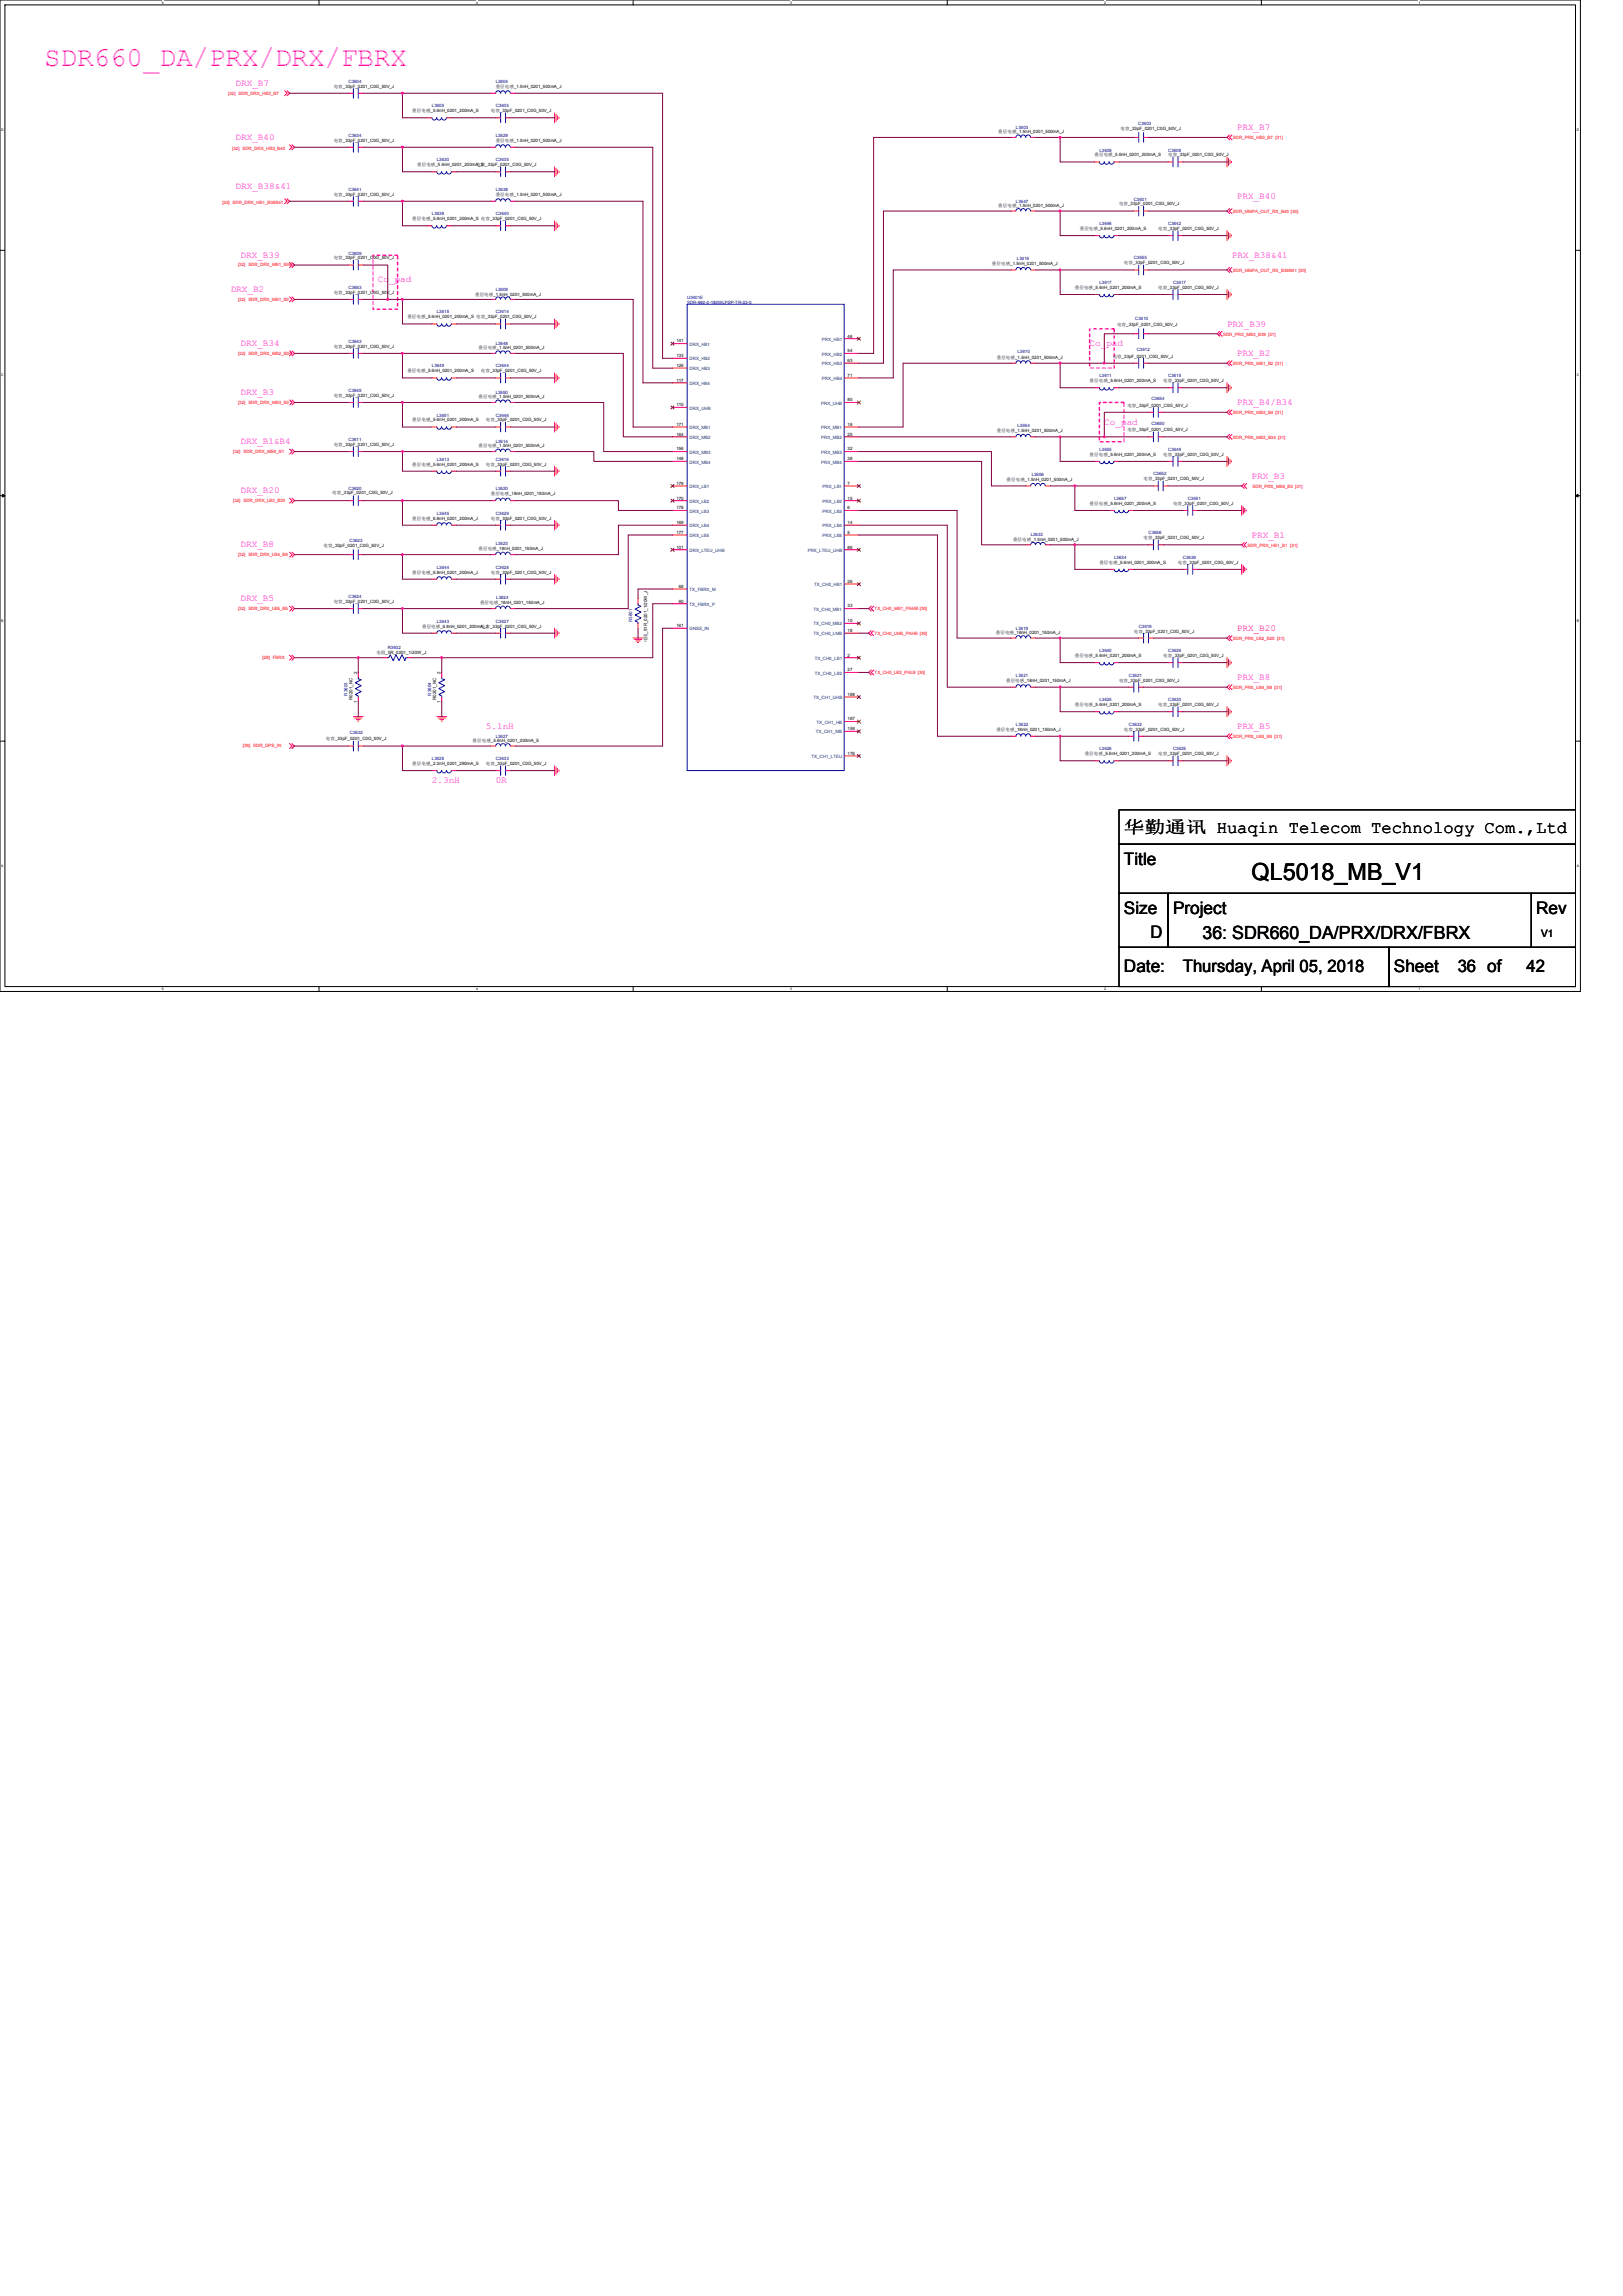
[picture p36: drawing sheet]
<svg xmlns="http://www.w3.org/2000/svg" width="210mm" height="297mm" viewBox="0 0 210 297" stroke-linecap="round" stroke-linejoin="round" font-family="sans-serif">
<defs><g id="words">
<text font-size="3.6" fill="#f0f" x="5.7" y="8.6">SDR660_DA/PRX/DRX/FBRX</text>
<text font-size="3" x="161.9" y="113.9">QL5018_MB_V1</text>
<text font-size="2.3" x="155.6" y="121.5">36: SDR660_DA/PRX/DRX/FBRX</text>
<g font-size="2.2">
<text x="145.4" y="107.8">华勤通讯 Huaqin Telecom Technology Com.,Ltd</text>
<text x="145.4" y="111.8">Title</text>
<text x="145.4" y="118.2">Size</text>
<text x="151.8" y="118.2">Project</text>
<text x="198.8" y="118.2">Rev</text>
<text x="145.4" y="125.8">Date:</text>
<text x="148.8" y="121.4">D</text>
<text x="153" y="125.8">Thursday, April 05, 2018</text>
<text x="180.3" y="125.8">Sheet</text>
<text x="188.6" y="125.8">36 of</text>
<text x="197.5" y="125.8">42</text>
</g>
<text font-size="1.3" x="199.4" y="121.2">V1</text>
<g font-size="1.2" fill="#f0f">
<text x="30.5" y="11.1">DRX_B7</text>
<text x="160" y="16.8">PRX_B7</text>
<text x="30.5" y="18.1">DRX_B40</text>
<text x="30.5" y="24.5">DRX_B38&amp;41</text>
<text x="160" y="25.7">PRX_B40</text>
<text x="31.1" y="33.4">DRX_B39</text>
<text x="159.4" y="33.4">PRX_B38&amp;41</text>
<text x="29.8" y="37.8">DRX_B2</text>
<text x="48.9" y="36.5">Co_pad</text>
<text x="31.1" y="44.8">DRX_B34</text>
<text x="141" y="44.8">Co_pad</text>
<text x="158.8" y="42.2">PRX_B39</text>
<text x="160" y="46.1">PRX_B2</text>
<text x="31.1" y="51.1">DRX_B3</text>
<text x="160" y="52.4">PRX_B4/B34</text>
<text x="31.1" y="57.5">DRX_B1&amp;B4</text>
<text x="142.9" y="54.9">Co_pad</text>
<text x="31.1" y="63.8">DRX_B20</text>
<text x="161.9" y="61.9">PRX_B3</text>
<text x="31.1" y="70.8">DRX_B8</text>
<text x="161.9" y="69.6">PRX_B1</text>
<text x="31.1" y="77.8">DRX_B5</text>
<text x="160" y="88">PRX_B8</text>
<text x="62.9" y="94.3">5.1nH</text>
<text x="160" y="94.3">PRX_B5</text>
<text x="55.9" y="101.3">2.3nH</text>
<text x="64.1" y="101.3">0R</text>
</g>
<text font-size="1.2" fill="#ff0080" x="160" y="81.6">PRX_B20</text>
<g font-size=".6">
<text x="43.2" y="11.3">电容_33pF_0201_C0G_50V_J</text>
<text x="64.1" y="11.3">叠层电感_1.5nH_0201_500mA_J</text>
<text x="53.3" y="14.5">叠层电感_5.6nH_0201_200mA_S</text>
<text x="63.5" y="14.5">电容_33pF_0201_C0G_50V_J</text>
<text x="129.2" y="17.3">叠层电感_1.5nH_0201_500mA_J</text>
<text x="145" y="16.9">电容_33pF_0201_C0G_50V_J</text>
<text x="43.2" y="18.3">电容_33pF_0201_C0G_50V_J</text>
<text x="54" y="21.5">叠层电感_5.6nH_0201_200mA_S</text>
<text x="61.6" y="21.5">电容_33pF_0201_C0G_50V_J</text>
<text x="64.1" y="18.3">叠层电感_1.5nH_0201_500mA_J</text>
<text x="141.6" y="20.2">叠层电感_5.6nH_0201_200mA_S</text>
<text x="151.1" y="20.2">电容_33pF_0201_C0G_50V_J</text>
<text x="43.2" y="25.3">电容_33pF_0201_C0G_50V_J</text>
<text x="53.3" y="28.5">叠层电感_5.6nH_0201_200mA_S 电容_33pF_0201_C0G_50V_J</text>
<text x="64.1" y="25.3">叠层电感_1.5nH_0201_500mA_J</text>
<text x="129.2" y="26.8">叠层电感_1.5nH_0201_500mA_J</text>
<text x="139.7" y="29.8">叠层电感_5.6nH_0201_200mA_S</text>
<text x="144.8" y="26.6">电容_33pF_0201_C0G_50V_J</text>
<text x="149.9" y="29.8">电容_33pF_0201_C0G_50V_J</text>
<text x="43.2" y="33.6">电容_33pF_0201_C0G_50V_J</text>
<text x="128.3" y="34.3">叠层电感_1.5nH_0201_500mA_J</text>
<text x="145.4" y="34.2">电容_33pF_0201_C0G_50V_J</text>
<text x="43.2" y="38">电容_33pF_0201_C0G_50V_J</text>
<text x="52.7" y="41.2">叠层电感_5.6nH_0201_200mA_S 电容_33pF_0201_C0G_50V_J</text>
<text x="61.5" y="38.3">叠层电感_1.5nH_0201_500mA_J</text>
<text x="139.1" y="37.4">叠层电感_5.6nH_0201_200mA_S</text>
<text x="149.9" y="37.4">电容_33pF_0201_C0G_50V_J</text>
<text x="43.2" y="45">电容_33pF_0201_C0G_50V_J</text>
<text x="61.9" y="45.1">叠层电感_1.5nH_0201_500mA_J</text>
<text x="87.5" y="44.3">141</text>
<text x="87.5" y="46.2">133</text>
<text x="87.5" y="47.5">126</text>
<text x="109.7" y="43.7">46</text>
<text x="109.7" y="45.6">54</text>
<text x="109.7" y="46.8">63</text>
<text x="129" y="46.4">叠层电感_1.5nH_0201_500mA_J</text>
<text x="144" y="46.3">电容_33pF_0201_C0G_50V_J</text>
<text x="144.5" y="42.2">电容_33pF_0201_C0G_50V_J</text>
<text x="43.2" y="51.4">电容_33pF_0201_C0G_50V_J</text>
<text x="52.7" y="48.2">叠层电感_5.6nH_0201_200mA_S</text>
<text x="61.9" y="51.5">叠层电感_1.5nH_0201_500mA_J</text>
<text x="62.2" y="48.2">电容_33pF_0201_C0G_50V_J</text>
<text x="87.5" y="49.4">117</text>
<text x="87.5" y="52.6">110</text>
<text x="109.7" y="51.9">80</text>
<text x="109.7" y="48.7">71</text>
<text x="141" y="49.4">叠层电感_5.6nH_0201_200mA_S</text>
<text x="145.9" y="52.6">电容_33pF_0201_C0G_50V_J</text>
<text x="150.5" y="49.4">电容_33pF_0201_C0G_50V_J</text>
<text x="43.2" y="57.7">电容_33pF_0201_C0G_50V_J</text>
<text x="53.3" y="54.5">叠层电感_5.6nH_0201_200mA_S</text>
<text x="61.9" y="57.8">叠层电感_1.5nH_0201_500mA_J</text>
<text x="62.9" y="54.5">电容_33pF_0201_C0G_50V_J</text>
<text x="87.5" y="55.1">171</text>
<text x="87.5" y="56.4">164</text>
<text x="87.5" y="58.3">156</text>
<text x="87.5" y="59.5">148</text>
<text x="109.7" y="55.1">16</text>
<text x="109.7" y="56.4">25</text>
<text x="109.7" y="58.3">32</text>
<text x="109.7" y="59.5">38</text>
<text x="129" y="55.9">叠层电感_1.5nH_0201_500mA_J</text>
<text x="141" y="59">叠层电感_5.6nH_0201_200mA_S</text>
<text x="145.9" y="55.8">电容_33pF_0201_C0G_50V_J</text>
<text x="150.5" y="59">电容_33pF_0201_C0G_50V_J</text>
<text x="43" y="63.9">电容_33pF_0201_C0G_50V_J</text>
<text x="53.3" y="60.2">叠层电感_5.6nH_0201_200mA_S</text>
<text x="62.9" y="60.2">电容_33pF_0201_C0G_50V_J</text>
<text x="63.5" y="64.1">叠层电感_18nH_0201_150mA_J</text>
<text x="87.5" y="62.7">179</text>
<text x="87.5" y="64.6">170</text>
<text x="87.5" y="65.9">178</text>
<text x="109.7" y="62.7">7</text>
<text x="109.7" y="64.6">15</text>
<text x="109.7" y="65.9">6</text>
<text x="130.2" y="62.2">叠层电感_1.5nH_0201_500mA_J</text>
<text x="141" y="65.3">叠层电感_5.6nH_0201_200mA_S</text>
<text x="148" y="62.1">电容_33pF_0201_C0G_50V_J</text>
<text x="151.8" y="65.3">电容_33pF_0201_C0G_50V_J</text>
<text x="41.8" y="70.8">电容_33pF_0201_C0G_50V_J</text>
<text x="53.3" y="67.2">叠层电感_6.8nH_0201_200mA_J</text>
<text x="61.9" y="71.1">叠层电感_18nH_0201_150mA_J</text>
<text x="63.5" y="67.2">电容_33pF_0201_C0G_50V_J</text>
<text x="87.5" y="67.8">169</text>
<text x="87.5" y="69.1">177</text>
<text x="87.5" y="71">101</text>
<text x="109.7" y="71">86</text>
<text x="109.7" y="67.8">14</text>
<text x="109.7" y="69.1">5</text>
<text x="131.1" y="70">叠层电感_1.5nH_0201_500mA_J</text>
<text x="148" y="69.8">电容_33pF_0201_C0G_50V_J</text>
<text x="53.3" y="74.2">叠层电感_6.8nH_0201_200mA_J</text>
<text x="63.5" y="74.2">电容_33pF_0201_C0G_50V_J</text>
<text x="87.8" y="76.1">68</text>
<text x="87.8" y="78">60</text>
<text x="109.7" y="75.4">26</text>
<text x="142.2" y="72.9">叠层电感_5.6nH_0201_200mA_S</text>
<text x="152.4" y="72.9">电容_33pF_0201_C0G_50V_J</text>
<text x="43.2" y="78">电容_33pF_0201_C0G_50V_J</text>
<text x="54.6" y="81.2">叠层电感_6.8nH_0201_200mA_J</text>
<text x="62.1" y="78.1">叠层电感_18nH_0201_150mA_J</text>
<text x="62.2" y="81.2">电容_33pF_0201_C0G_50V_J</text>
<text x="83.7" y="83.1" transform="rotate(-90 83.7 83.1)">电阻_51R_0201_1/20W_J</text>
<text x="87.5" y="81.1">161</text>
<text x="109.7" y="78.6">33</text>
<text x="109.7" y="80.5">10</text>
<text x="109.7" y="81.8">18</text>
<text x="128.8" y="82.1">叠层电感_18nH_0201_150mA_J</text>
<text x="146.7" y="81.8">电容_33pF_0201_C0G_50V_J</text>
<text x="46.2" y="87.2" transform="rotate(-90 46.2 87.2)">2</text>
<text x="48.7" y="84.6">电阻_0R_0201_1/20W_J</text>
<text x="57" y="87.2" transform="rotate(-90 57 87.2)">2</text>
<text x="109.7" y="84.9">2</text>
<text x="109.7" y="86.8">27</text>
<text x="130.2" y="88.2">叠层电感_18nH_0201_150mA_J</text>
<text x="139.1" y="85">叠层电感_5.6nH_0201_200mA_S</text>
<text x="144.8" y="88.2">电容_33pF_0201_C0G_50V_J</text>
<text x="150.5" y="85">电容_33pF_0201_C0G_50V_J</text>
<text x="42.2" y="95.7">电容_33pF_0201_C0G_50V_J</text>
<text x="45.6" y="90.6" transform="rotate(-90 45.6 90.6)">R0201_NC</text>
<text x="46.2" y="90.9" transform="rotate(-90 46.2 90.9)">1</text>
<text x="56.4" y="90.6" transform="rotate(-90 56.4 90.6)">R0201_NC</text>
<text x="57" y="90.9" transform="rotate(-90 57 90.9)">1</text>
<text x="61.2" y="96">叠层电感_5.6nH_0201_200mA_S</text>
<text x="109.7" y="90">168</text>
<text x="109.7" y="93.2">167</text>
<text x="109.7" y="94.5">159</text>
<text x="128.9" y="94.5">叠层电感_18nH_0201_150mA_J</text>
<text x="139.1" y="91.4">叠层电感_5.6nH_0201_200mA_S</text>
<text x="145.4" y="94.5">电容_33pF_0201_C0G_50V_J</text>
<text x="149.9" y="91.4">电容_33pF_0201_C0G_50V_J</text>
<text x="53.3" y="99">叠层电感_2.2nH_0201_290mA_S</text>
<text x="62.9" y="99">电容_33pF_0201_C0G_50V_J</text>
<text x="109.7" y="97.6">176</text>
<text x="140.3" y="97.7">叠层电感_5.6nH_0201_200mA_S</text>
<text x="149.9" y="97.7">电容_33pF_0201_C0G_50V_J</text>
</g>
<g font-size=".6" fill="#000080">
<text x="45.1" y="10.7">C3604</text>
<text x="64.1" y="10.7">L3604</text>
<text x="45.1" y="17.7">C3634</text>
<text x="55.9" y="13.9">L3605</text>
<text x="64.1" y="13.9">C3605</text>
<text x="64.1" y="17.7">L3629</text>
<text x="131.4" y="16.7">L3603</text>
<text x="147.3" y="16.2">C3603</text>
<text x="56.5" y="20.9">L3630</text>
<text x="64.1" y="20.9">C3635</text>
<text x="142.2" y="19.6">L3608</text>
<text x="151.1" y="19.6">C3608</text>
<text x="45.1" y="24.7">C3641</text>
<text x="55.9" y="27.9">L3639</text>
<text x="64.1" y="27.9">C3640</text>
<text x="64.1" y="24.7">L3638</text>
<text x="131.4" y="26.2">L3647</text>
<text x="142.2" y="29.1">L3646</text>
<text x="146.7" y="26">C3601</text>
<text x="151.1" y="29.1">C3642</text>
<text x="45.1" y="32.9">C3609</text>
<text x="131.6" y="33.7">L3616</text>
<text x="146.7" y="33.6">C3655</text>
<text x="45.1" y="37.4">C3653</text>
<text x="56.5" y="40.6">L3615</text>
<text x="64.1" y="40.6">C3614</text>
<text x="64.1" y="37.6">L3609</text>
<text x="88.9" y="38.7">U3401E</text>
<text x="88.9" y="39.3">SDR-660-0-180WLPSP-TR-03-0</text>
<text x="142.2" y="36.7">L3617</text>
<text x="146.9" y="41.4">C3610</text>
<text x="151.8" y="36.7">C3617</text>
<text x="45.1" y="44.4">C3643</text>
<text x="55.9" y="47.5">L3649</text>
<text x="64.1" y="44.6">L3648</text>
<text x="64.1" y="47.5">C3644</text>
<text x="131.6" y="45.7">L3610</text>
<text x="147.1" y="45.4">C3612</text>
<text x="45.1" y="50.7">C3645</text>
<text x="56.5" y="53.9">L3651</text>
<text x="64.1" y="51">L3650</text>
<text x="64.1" y="53.9">C3646</text>
<text x="142.2" y="48.8">L3611</text>
<text x="149" y="51.8">C3654</text>
<text x="151.1" y="48.8">C3615</text>
<text x="45.1" y="57.1">C3611</text>
<text x="56.5" y="59.6">L3613</text>
<text x="64.1" y="59.6">C3616</text>
<text x="64.1" y="57.3">L3614</text>
<text x="131.6" y="55.2">L3654</text>
<text x="142.2" y="58.3">L3655</text>
<text x="149" y="55">C3650</text>
<text x="151.1" y="58.3">C3649</text>
<text x="45.1" y="63.4">C3620</text>
<text x="64.1" y="63.4">L3620</text>
<text x="133.5" y="61.6">L3656</text>
<text x="144.1" y="64.7">L3657</text>
<text x="149.2" y="61.5">C3652</text>
<text x="153.7" y="64.7">C3651</text>
<text x="45.2" y="70.1">C3623</text>
<text x="56.5" y="66.6">L3645</text>
<text x="64.1" y="66.6">C3629</text>
<text x="64.1" y="70.5">L3623</text>
<text x="133.3" y="69.4">L3633</text>
<text x="148.6" y="69.1">C3656</text>
<text x="45.1" y="77.4">C3624</text>
<text x="56.5" y="73.6">L3644</text>
<text x="64.1" y="73.6">C3628</text>
<text x="64.2" y="77.5">L3624</text>
<text x="144.1" y="72.3">L3634</text>
<text x="153" y="72.3">C3639</text>
<text x="50.2" y="84">R3602</text>
<text x="56.5" y="80.6">L3643</text>
<text x="64.1" y="80.6">C3627</text>
<text x="81.8" y="80.5" transform="rotate(-90 81.8 80.5)">R3601</text>
<text x="131.4" y="81.4">L3619</text>
<text x="147.3" y="81.2">C3619</text>
<text x="45" y="90" transform="rotate(-90 45 90)">R3603</text>
<text x="55.8" y="90" transform="rotate(-90 55.8 90)">R3604</text>
<text x="131.4" y="87.5">L3621</text>
<text x="142.2" y="84.4">L3640</text>
<text x="146" y="87.5">C3621</text>
<text x="151.1" y="84.4">C3626</text>
<text x="45.3" y="94.9">C3632</text>
<text x="64.1" y="95.4">L3627</text>
<text x="131.4" y="93.9">L3622</text>
<text x="142.2" y="90.7">L3625</text>
<text x="146" y="93.9">C3622</text>
<text x="151.1" y="90.7">C3630</text>
<text x="55.9" y="98.3">L3628</text>
<text x="64.1" y="98.3">C3633</text>
<text x="142.2" y="97.1">L3626</text>
<text x="151.8" y="97.1">C3625</text>
</g>
<g font-size=".6" fill="#f00">
<text x="29.5" y="12.2">[32] SDR_DRX_HB2_B7</text>
<text x="30" y="19.3">[32] SDR_DRX_HB3_B40</text>
<text x="159.5" y="18">SDR_PRX_HB2_B7 [31]</text>
<text x="28.8" y="26.3">[32] SDR_DRX_HB1_B38B41</text>
<text x="159.5" y="27.5">SDR_MMPA_OUT_RX_B40 [30]</text>
<text x="30.8" y="34.5">[32] SDR_DRX_MB1_B39</text>
<text x="159.5" y="35.2">SDR_MMPA_OUT_RX_B38B41 [30]</text>
<text x="30.8" y="38.9">[32] SDR_DRX_MB1_B2</text>
<text x="30.8" y="45.9">[32] SDR_DRX_MB2_B34</text>
<text x="158.2" y="43.4">SDR_PRX_MB3_B39 [31]</text>
<text x="159.5" y="47.2">SDR_PRX_MB1_B2 [31]</text>
<text x="30.8" y="52.2">[32] SDR_DRX_MB3_B3</text>
<text x="159.5" y="53.6">SDR_PRX_MB2_B4 [31]</text>
<text x="30.2" y="58.6">[32] SDR_DRX_MB4_B1</text>
<text x="159.5" y="56.7">SDR_PRX_MB2_B34 [31]</text>
<text x="30.2" y="64.9">[32] SDR_DRX_LB2_B20</text>
<text x="162.1" y="63.1">SDR_PRX_MB4_B3 [31]</text>
<text x="30.8" y="71.9">[32] SDR_DRX_LB4_B8</text>
<text x="161.4" y="70.8">SDR_PRX_HB1_B1 [31]</text>
<text x="30.8" y="78.9">[32] SDR_DRX_LB5_B5</text>
<text x="113.2" y="82.1">TX_CH0_LMB_PAHB [30]</text>
<text x="113.2" y="79">TX_CH0_MB1_PAMB [30]</text>
<text x="159.5" y="82.8">SDR_PRX_LB2_B20 [31]</text>
<text x="34" y="85.3">[29] FBRX</text>
<text x="113.2" y="87.2">TX_CH0_LB2_PALB [30]</text>
<text x="159.5" y="89.1">SDR_PRX_LB4_B8 [31]</text>
<text x="159.5" y="95.5">SDR_PRX_LB5_B5 [31]</text>
<text x="31.4" y="96.7">[39] SDR_GPS_IN</text>
</g>
<g font-size=".6" fill="#004080">
<text x="89.2" y="44.7">DRX_HB1</text>
<text x="89.2" y="46.6">DRX_HB2</text>
<text x="89.2" y="47.9">DRX_HB3</text>
<text x="106.3" y="44.1">PRX_HB1</text>
<text x="106.3" y="46">PRX_HB2</text>
<text x="106.3" y="47.3">PRX_HB3</text>
<text x="89.2" y="49.8">DRX_HB4</text>
<text x="89.2" y="53">DRX_UHB</text>
<text x="106.3" y="52.3">PRX_UHB</text>
<text x="106.3" y="49.2">PRX_HB4</text>
<text x="89.2" y="55.5">DRX_MB1</text>
<text x="89.2" y="56.8">DRX_MB2</text>
<text x="89.2" y="58.7">DRX_MB3</text>
<text x="89.2" y="60">DRX_MB4</text>
<text x="106.3" y="55.5">PRX_MB1</text>
<text x="106.3" y="56.8">PRX_MB2</text>
<text x="106.3" y="58.7">PRX_MB3</text>
<text x="106.3" y="60">PRX_MB4</text>
<text x="89.2" y="63.1">DRX_LB1</text>
<text x="89.2" y="65">DRX_LB2</text>
<text x="106.4" y="63.1">PRX_LB1</text>
<text x="106.4" y="65">PRX_LB2</text>
<text x="89.2" y="66.3">DRX_LB3</text>
<text x="89.2" y="68.2">DRX_LB4</text>
<text x="89.2" y="69.5">DRX_LB5</text>
<text x="89.2" y="71.4">DRX_LTEU_UHB</text>
<text x="104.5" y="71.4">PRX_LTEU_UHB</text>
<text x="106.4" y="66.3">PRX_LB3</text>
<text x="106.4" y="68.2">PRX_LB4</text>
<text x="106.4" y="69.5">PRX_LB5</text>
<text x="89.2" y="76.5">TX_FBRX_M</text>
<text x="105.3" y="75.8">TX_CH0_HB1</text>
<text x="89.2" y="78.4">TX_FBRX_P</text>
<text x="89.2" y="81.6">GNSS_IN</text>
<text x="105.2" y="79">TX_CH0_MB1</text>
<text x="105.2" y="80.9">TX_CH0_MB2</text>
<text x="105.2" y="82.2">TX_CH0_LMB</text>
<text x="105.4" y="85.4">TX_CH0_LB1</text>
<text x="105.4" y="87.3">TX_CH0_LB2</text>
<text x="105.2" y="90.4">TX_CH1_UHB</text>
<text x="105.6" y="94.9">TX_CH1_MB</text>
<text x="105.6" y="93.6">TX_CH1_HB</text>
<text x="105" y="98.1">TX_CH1_LTEU</text>
</g>
<g font-size=".5">
<text x="21" y=".5">5</text>
<text x="61.6" y=".5">4</text>
<text x="102.2" y=".5">3</text>
<text x="142.9" y=".5">2</text>
<text x="183.5" y=".5">1</text>
<text x=".2" y="16.9">D</text>
<text x="204" y="16.9">D</text>
<text x=".2" y="48.7">C</text>
<text x="204" y="48.7">C</text>
<text x=".2" y="80.4">B</text>
<text x="204" y="80.4">B</text>
<text x=".2" y="112.2">A</text>
<text x="204" y="112.2">A</text>
<text x="21" y="128.1">5</text>
<text x="61.6" y="128.1">4</text>
<text x="102.2" y="128.1">3</text>
<text x="142.9" y="128.1">2</text>
<text x="183.5" y="128.1">1</text>
</g>
</g></defs>
<path d="M0 0h204.5v128.3h-204.5zM.6 .6h203.2v127h-203.2z" fill="none" stroke="#000" stroke-width=".13"/>
<g fill="#fff">
<path d="M21 .1h.2v.5h-.2z"/>
<path d="M21 127.7h.2v.5h-.2z"/>
</g>
<path d="M41.3 0v.6M41.3 127.6v.7" fill="none" stroke="#000" stroke-width=".13"/>
<g fill="#fff">
<path d="M61.6 .1h.2v.5h-.2z"/>
<path d="M61.6 127.7h.2v.5h-.2z"/>
</g>
<path d="M81.9 0v.6M81.9 127.6v.7" fill="none" stroke="#000" stroke-width=".13"/>
<g fill="#fff">
<path d="M102.2 .1h.3v.5h-.3z"/>
<path d="M102.2 127.7h.3v.5h-.3z"/>
</g>
<path d="M122.6 0v.6M122.6 127.6v.7" fill="none" stroke="#000" stroke-width=".13"/>
<g fill="#fff">
<path d="M142.9 .1h.2v.5h-.2z"/>
<path d="M142.9 127.7h.2v.5h-.2z"/>
</g>
<path d="M163.2 0v.6M163.2 127.6v.7" fill="none" stroke="#000" stroke-width=".13"/>
<g fill="#fff">
<path d="M183.5 .1h.3v.5h-.3z"/>
<path d="M183.5 127.7h.3v.5h-.3z"/>
<path d="M.2 16.5h.3v.5h-.3z"/>
<path d="M204 16.5h.3v.5h-.3z"/>
<path d="M.2 48.3h.3v.5h-.3z"/>
<path d="M204 48.3h.3v.5h-.3z"/>
</g>
<path d="M0 32.4h.6M203.8 32.4h.7" fill="none" stroke="#000" stroke-width=".13"/>
<g fill="#fff">
<path d="M.2 80h.3v.5h-.3z"/>
<path d="M204 80h.3v.5h-.3z"/>
</g>
<path d="M0 64.1h.6M203.8 64.1h.7" fill="none" stroke="#000" stroke-width=".13"/>
<path d="M.3 63.9l.3 .2-.3 .2zM203.8 64.1l.4-.2v.4z" fill="#000" stroke="#000" stroke-width=".13"/>
<g fill="#fff">
<path d="M.2 111.8h.2v.5h-.2z"/>
<path d="M204 111.8h.3v.5h-.3z"/>
</g>
<path d="M0 95.9h.6M203.8 95.9h.7M144.8 109.2h59v6.4h-59zM144.8 104.8h59v4.4h-59zM144.8 115.6h6.3v7h-6.3zM151.1 115.6h47v7h-47zM198.1 115.6h5.7v7h-5.7zM144.8 122.6h34.9v5h-34.9zM179.7 122.6h24.1v5h-24.1z" fill="none" stroke="#000" stroke-width=".13"/>
<path d="M48.3 33h3.1v7h-3.1zM141 42.5h3.1v5.1h-3.1zM142.2 52.1h3.2v5h-3.2z" fill="none" stroke="#f0f" stroke-width=".19" stroke-dasharray=".4 .4"/>
<g fill="none" stroke="#f00" stroke-width=".13">
<path d="M36.8 11.7l.3 .4-.3 .3M37.1 11.7l.4 .4-.4 .3M37.5 18.7l.3 .3-.3 .4M37.8 18.7l.3 .3-.3 .4M45.1 12.1h.6M45.1 19h.6M46.4 12.1h.6M46.4 19h.6M55.2 15.2h.7M57.8 15.2h.6M63.5 19h.6M63.5 12.1h.6"/>
<path d="M64.1 15.2h.7M65.4 15.2h.6M66 19h.7M66 12.1h.7M71.8 14.6v1.3M71.9 14.8v.9M72.1 15v.5M72.3 15.2v.1M130.8 17.8h.6M133.3 17.8h.7M146.7 17.8h.6M148 17.8h.6"/>
<path d="M159.1 17.5l-.4 .3 .4 .3M159.4 17.5l-.3 .3 .3 .3M36.8 25.7l.3 .3-.3 .4M37.1 25.7l.4 .3-.4 .4M37.5 34l.3 .3-.3 .3M37.5 38.4l.3 .3-.3 .4M37.8 34l.3 .3-.3 .3M37.8 38.4l.3 .3-.3 .4M45.1 34.3h.6M45.1 38.7h.6M45.1 26h.6M46.4 34.3h.6"/>
<path d="M46.4 38.7h.6M46.4 26h.6M55.2 29.2h.7M55.9 22.2h.6M57.8 29.2h.6M58.4 22.2h.7M63.5 38.7h.6M63.5 26h.6M64.1 22.2h.7M64.1 29.2h.7M65.4 22.2h.6M65.4 29.2h.6"/>
<path d="M66 38.7h.7M66 26h.7M71.8 21.6v1.3M71.8 28.6v1.2M71.9 21.8v.9M71.9 28.8v.9M72.1 22v.5M72.1 29v.5M72.3 22.2v.1M72.3 29.1v.2M130.8 27.3h.6M130.8 34.9h.6"/>
<path d="M133.3 27.3h.7M133.3 34.9h.7M141.6 21h.6M141.6 38.1h.6M141.6 30.5h.6M144.1 21h.7M144.1 38.1h.7M144.1 30.5h.7M146.7 34.9h.6M146.7 27.3h.6M148 34.9h.6M148 27.3h.6"/>
<path d="M151.1 38.1h.7M151.1 21h.7M151.1 30.5h.7M152.4 38.1h.6M152.4 21h.6M152.4 30.5h.6M158.7 20.3v1.3M158.7 37.5v1.2M158.8 29.8v1.3M158.9 20.5v.9M158.9 37.7v.8M158.9 30v.9"/>
<path d="M159.1 34.6l-.4 .3 .4 .3M159.1 27l-.4 .3 .4 .3M159.1 20.7v.5M159.1 37.8v.6M159.1 30.2v.5M159.3 20.9v.1M159.3 38v.2M159.3 30.4v.1M159.4 34.6l-.3 .3 .3 .3M159.4 27l-.3 .3 .3 .3M37.5 58.1l.3 .3-.3 .3M37.5 45.4l.3 .3-.3 .3"/>
<path d="M37.5 51.8l.3 .3-.3 .3M37.8 58.1l.3 .3-.3 .3M37.8 45.4l.3 .3-.3 .3M37.8 51.8l.3 .3-.3 .3M45.1 45.7h.6M45.1 58.4h.6M45.1 52.1h.6M46.4 45.7h.6M46.4 58.4h.6M46.4 52.1h.6M55.9 55.2h.6M55.9 48.9h.6"/>
<path d="M55.9 41.9h.6M58.4 55.2h.7M58.4 48.9h.7M58.4 41.9h.7M63.5 52.1h.6M63.5 45.7h.6M63.5 58.4h.6M64.1 55.2h.7M64.1 41.9h.7M64.1 48.9h.7M65.4 55.2h.6M65.4 41.9h.6"/>
<path d="M65.4 48.9h.6M66 52.1h.7M66 45.7h.7M66 58.4h.7M71.8 41.3v1.2M71.8 54.6v1.3M71.8 48.3v1.2M71.9 41.5v.9M71.9 54.8v.9M71.9 48.5v.8M72.1 41.7v.5M72.1 55v.5"/>
<path d="M72.1 48.6v.5M72.3 41.8v.2M72.3 55.2v.1M72.3 48.8v.2M87 44.4h1.9M87 46.4h1.9M87 47.6h1.9M87 49.5h1.9M87 52.7h1.9M87 55.2h1.9M87 56.5h1.9M87 58.4h1.9"/>
<path d="M87 59.7h1.9M109.2 43.8h1.9M109.2 45.7h1.9M109.2 47h1.9M109.2 48.9h1.9M109.2 52.1h1.9M109.2 55.2h1.9M109.2 56.5h1.9M109.2 58.4h1.9M109.2 59.7h1.9M130.8 56.5h.6M130.8 47h.6"/>
<path d="M133.3 56.5h.7M133.3 47h.7M141.6 59.7h.6M141.6 50.2h.6M144.1 59.7h.7M144.1 50.2h.7M146.7 43.2h.6M146.7 47h.6M148 43.2h.6M148 47h.6M148.6 53.3h.6M148.6 56.5h.6"/>
<path d="M149.9 53.3h.6M149.9 56.5h.6M151.1 59.7h.7M151.1 50.2h.7M152.4 59.7h.6M152.4 50.2h.6M157.8 42.9l-.3 .3 .3 .3M158.1 42.9l-.3 .3 .3 .3M158.7 59.1v1.2M158.8 49.5v1.3M158.9 59.2v.9M158.9 49.7v.9"/>
<path d="M159.1 46.7l-.4 .3 .4 .3M159.1 56.2l-.4 .3 .4 .3M159.1 53l-.3 .3 .3 .4M159.1 59.4v.5M159.1 49.9v.5M159.3 59.6v.2M159.3 50.1v.1M159.4 46.7l-.3 .3 .3 .3M159.4 56.2l-.3 .3 .3 .3M159.4 53l-.3 .3 .3 .4M37.5 78.4l.3 .3-.3 .4M37.5 71.4l.3 .4-.3 .3"/>
<path d="M37.5 64.5l.3 .3-.3 .3M37.8 78.4l.3 .3-.3 .4M37.8 71.4l.3 .4-.3 .3M37.8 64.5l.3 .3-.3 .3M45.1 71.8h.6M45.1 78.7h.6M45.1 64.8h.6M46.4 71.8h.6M46.4 78.7h.6M46.4 64.8h.6M55.9 61h.6M55.9 67.9h.6"/>
<path d="M55.9 74.9h.6M58.4 61h.7M58.4 67.9h.7M58.4 74.9h.7M63.5 64.8h.6M63.5 78.7h.6M63.5 71.8h.6M64.1 74.9h.7M64.1 61h.7M64.1 67.9h.7M65.4 74.9h.6M65.4 61h.6"/>
<path d="M65.4 67.9h.6M66 64.8h.7M66 78.7h.7M66 71.8h.7M71.8 67.3v1.3M71.8 74.3v1.3M71.8 60.3v1.3M71.9 67.5v.9M71.9 74.5v.9M71.9 60.5v.9M72.1 67.7v.5M72.1 74.7v.5"/>
<path d="M72.1 60.7v.5M72.3 67.9v.1M72.3 74.9v.1M72.3 60.9v.1M82.5 77.5v.6M87 62.9h1.9M87 64.8h1.9M87 66h1.9M87 67.9h1.9M87 69.2h1.9M87 71.1h1.9M87 76.2h1.9"/>
<path d="M87 78.1h1.9M109.2 62.9h1.9M109.2 64.8h1.9M109.2 66h1.9M109.2 67.9h1.9M109.2 69.2h1.9M109.2 71.1h1.9M109.2 75.6h1.9M109.2 78.7h1.9M112.7 78.4l-.3 .3 .3 .4M113 78.4l-.3 .3 .3 .4M132.7 70.5h.6"/>
<path d="M132.7 62.9h.6M135.3 70.5h.6M135.3 62.9h.6M143.5 73.7h.6M143.5 66h.6M146 73.7h.7M146 66h.7M148.6 70.5h.6M149.2 62.9h.7M149.9 70.5h.6M150.5 62.9h.6M153 73.7h.7"/>
<path d="M153 66h.7M154.3 73.7h.6M154.3 66h.6M160.7 65.4v1.3M160.7 73v1.3M160.8 65.6v.9M160.8 73.2v.9M161 62.5l-.3 .4 .3 .3M161 70.2l-.3 .3 .3 .3M161 65.8v.5M161 73.4v.5M161.2 66v.1"/>
<path d="M161.2 73.6v.1M161.3 62.5l-.3 .4 .3 .3M161.3 70.2l-.3 .3 .3 .3M37.5 84.8l.3 .3-.3 .3M37.5 96.2l.3 .3-.3 .3M37.8 84.8l.3 .3-.3 .3M37.8 96.2l.3 .3-.3 .3M45.1 96.5h.6M45.7 92.7h1.3M45.9 92.9h.9M46.1 93.1h.5M46.3 93.3h.1"/>
<path d="M46.4 90.2v.6M46.4 87v.6M46.4 96.5h.6M49.5 85.1h.7M52.7 85.1h.6M55.9 81.9h.6M55.9 99.7h.6M56.5 92.7h1.3M56.7 92.9h.9M56.9 93.1h.5M57.1 93.3h.1M57.1 90.2v.6"/>
<path d="M57.1 87v.6M58.4 81.9h.7M58.4 99.7h.7M63.5 96.5h.6M64.1 99.7h.7M64.1 81.9h.7M65.4 99.7h.6M65.4 81.9h.6M66 96.5h.7M71.8 99.1v1.2M71.8 81.3v1.3M71.9 99.3v.8"/>
<path d="M71.9 81.5v.9M72.1 99.4v.5M72.1 81.7v.5M72.3 99.6v.2M72.3 81.9v.1M81.9 82.6h1.3M82.1 82.7h.9M82.3 82.9h.5M82.5 83.1h.1M82.5 80.6v.7M87 81.3h1.9M109.2 80.6h1.9"/>
<path d="M109.2 81.9h1.9M109.2 85.1h1.9M109.2 87h1.9M109.2 90.2h1.9M109.2 93.3h1.9M109.2 94.6h1.9M109.2 97.8h1.9M112.7 81.6l-.3 .3 .3 .3M112.7 86.7l-.3 .3 .3 .3M113 81.6l-.3 .3 .3 .3M113 86.7l-.3 .3 .3 .3M130.8 95.2h.6"/>
<path d="M130.8 88.9h.6M130.8 82.5h.6M133.3 95.2h.7M133.3 88.9h.7M133.3 82.5h.7M141.6 98.4h.6M141.6 92.1h.6M141.6 85.7h.6M144.1 98.4h.7M144.1 92.1h.7M144.1 85.7h.7M146 88.9h.7"/>
<path d="M146 95.2h.7M147.3 88.9h.7M147.3 95.2h.7M147.3 82.5h.7M148.6 82.5h.6M151.1 85.7h.7M151.1 92.1h.7M151.1 98.4h.7M152.4 85.7h.6M152.4 92.1h.6M152.4 98.4h.6M158.8 97.8v1.3"/>
<path d="M158.8 85.1v1.3M158.8 91.4v1.3M158.9 98v.9M158.9 85.3v.9M158.9 91.6v.9M159.1 88.6l-.4 .3 .4 .3M159.1 94.9l-.4 .3 .4 .4M159.1 82.2l-.4 .3 .4 .4M159.1 98.2v.5M159.1 85.5v.5M159.1 91.8v.5M159.3 98.4v.1"/>
<path d="M159.3 85.7v.1M159.3 92v.1M159.4 88.6l-.3 .3 .3 .3M159.4 94.9l-.3 .3 .3 .4M159.4 82.2l-.3 .3 .3 .4"/>
</g>
<g fill="none" stroke="#00f" stroke-width=".13">
<path d="M45.7 12.1h.1M45.7 11.4v1.3M45.7 19h.1M45.7 18.4v1.3M46.4 11.4v1.3M46.4 12.1h.1M46.4 18.4v1.3M46.4 19h.1M55.9 15.2h.1M55.9 15.2a.31 .31 0 0 0 .3 .3 .31 .31 0 0 0 .3-.3 .32 .32 0 0 0 .3 .3 .32 .32 0 0 0 .3-.3M57.2 15.2a.31 .31 0 0 0 .3 .3 .31 .31 0 0 0 .3-.3M57.8 15.2h.1"/>
<path d="M64.1 19h.1M64.1 12.1h.1M64.1 19a.31 .31 0 0 1 .3-.3 .31 .31 0 0 1 .3 .3M64.1 12a.31 .31 0 0 1 .3-.3 .31 .31 0 0 1 .3 .3M64.8 15.2h.1M64.8 14.6v1.3M64.8 19a.31 .31 0 0 1 .3-.3 .31 .31 0 0 1 .3 .3M64.8 12a.31 .31 0 0 1 .3-.3 .31 .31 0 0 1 .3 .3M65.4 14.6v1.3M65.4 15.2h.1M65.4 19a.31 .31 0 0 1 .3-.3 .31 .31 0 0 1 .3 .3M65.4 12a.31 .31 0 0 1 .3-.3 .31 .31 0 0 1 .3 .3"/>
<path d="M66 19h.1M66 12.1h.1M131.4 17.8a.31 .31 0 0 1 .4-.3 .31 .31 0 0 1 .3 .3M131.4 17.8h.1M132.1 17.8a.31 .31 0 0 1 .3-.3 .31 .31 0 0 1 .3 .3 .32 .32 0 0 1 .3-.3 .32 .32 0 0 1 .3 .3M133.3 17.8h.1M147.3 17.1v1.3M147.3 17.8h.1M148 17.8h.1M148 17.1v1.3M45.7 34.3h.1M45.7 33.7v1.2"/>
<path d="M45.7 38.7h.1M45.7 38.1v1.3M45.7 26h.1M45.7 25.4v1.3M46.4 33.7v1.2M46.4 34.3h.1M46.4 38.1v1.3M46.4 38.7h.1M46.4 25.4v1.3M46.4 26h.1M55.9 29.2h.1M55.9 29.2a.31 .31 0 0 0 .3 .3 .31 .31 0 0 0 .3-.3 .32 .32 0 0 0 .3 .3 .32 .32 0 0 0 .3-.3"/>
<path d="M56.5 22.2h.1M56.5 22.2a.31 .31 0 0 0 .3 .3 .31 .31 0 0 0 .3-.3M57.2 29.2a.31 .31 0 0 0 .3 .3 .31 .31 0 0 0 .3-.3M57.2 22.2a.31 .31 0 0 0 .3 .3 .31 .31 0 0 0 .3-.3M57.8 29.2h.1M57.8 22.2a.31 .31 0 0 0 .3 .3 .31 .31 0 0 0 .3-.3M58.4 22.2h.1M64.1 38.7h.1M64.1 26h.1M64.1 38.7a.31 .31 0 0 1 .3-.3 .31 .31 0 0 1 .3 .3M64.1 26a.31 .31 0 0 1 .3-.3 .31 .31 0 0 1 .3 .3M64.8 22.2h.1"/>
<path d="M64.8 21.6v1.3M64.8 29.2h.1M64.8 28.6v1.2M64.8 38.7a.31 .31 0 0 1 .3-.3 .31 .31 0 0 1 .3 .3M64.8 26a.31 .31 0 0 1 .3-.3 .31 .31 0 0 1 .3 .3M65.4 21.6v1.3M65.4 22.2h.1M65.4 28.6v1.2M65.4 29.2h.1M65.4 38.7a.31 .31 0 0 1 .3-.3 .31 .31 0 0 1 .3 .3M65.4 26a.31 .31 0 0 1 .3-.3 .31 .31 0 0 1 .3 .3M66 38.7h.1"/>
<path d="M66 26h.1M88.9 39.4h20.3v60.3h-20.3zM131.4 27.3a.31 .31 0 0 1 .4-.3 .31 .31 0 0 1 .3 .3M131.4 34.9a.31 .31 0 0 1 .4-.3 .31 .31 0 0 1 .3 .3M131.4 27.3h.1M131.4 34.9h.1M132.1 27.3a.31 .31 0 0 1 .3-.3 .31 .31 0 0 1 .3 .3 .32 .32 0 0 1 .3-.3 .32 .32 0 0 1 .3 .3M132.1 34.9a.31 .31 0 0 1 .3-.3 .31 .31 0 0 1 .3 .3 .32 .32 0 0 1 .3-.3 .32 .32 0 0 1 .3 .3M133.3 27.3h.1M133.3 34.9h.1M142.2 21h.1M142.2 20.9a.31 .31 0 0 0 .3 .4 .31 .31 0 0 0 .4-.4 .32 .32 0 0 0 .3 .4 .32 .32 0 0 0 .3-.4"/>
<path d="M142.2 38.1h.1M142.2 38.1a.31 .31 0 0 0 .3 .3 .31 .31 0 0 0 .4-.3 .32 .32 0 0 0 .3 .3 .32 .32 0 0 0 .3-.3M142.2 30.5h.1M142.2 30.5a.31 .31 0 0 0 .3 .3 .31 .31 0 0 0 .4-.3 .32 .32 0 0 0 .3 .3 .32 .32 0 0 0 .3-.3M143.5 20.9a.31 .31 0 0 0 .3 .4 .31 .31 0 0 0 .3-.4M143.5 38.1a.31 .31 0 0 0 .3 .3 .31 .31 0 0 0 .3-.3M143.5 30.5a.31 .31 0 0 0 .3 .3 .31 .31 0 0 0 .3-.3M144.1 21h.1M144.1 38.1h.1M144.1 30.5h.1M147.3 34.3v1.3M147.3 34.9h.1"/>
<path d="M147.3 27.3h.1M147.3 26.7v1.2M148 34.9h.1M148 34.3v1.3M148 26.7v1.2M148 27.3h.1M151.8 38.1h.1M151.8 37.5v1.2M151.8 21h.1M151.8 20.3v1.3M151.8 30.5h.1M151.8 29.8v1.3"/>
<path d="M152.4 37.5v1.2M152.4 38.1h.1M152.4 20.3v1.3M152.4 21h.1M152.4 29.8v1.3M152.4 30.5h.1M45.7 45.7h.1M45.7 45.1v1.3M45.7 58.4h.1M45.7 57.8v1.3M45.7 52.1h.1M45.7 51.4v1.3"/>
<path d="M46.4 45.1v1.3M46.4 45.7h.1M46.4 57.8v1.3M46.4 58.4h.1M46.4 51.4v1.3M46.4 52.1h.1M56.5 55.2h.1M56.5 55.2a.31 .31 0 0 0 .3 .3 .31 .31 0 0 0 .3-.3M56.5 48.9h.1M56.5 48.9a.31 .31 0 0 0 .3 .3 .31 .31 0 0 0 .3-.3M56.5 41.9h.1M56.5 41.9a.31 .31 0 0 0 .3 .3 .31 .31 0 0 0 .3-.3"/>
<path d="M57.2 55.2a.31 .31 0 0 0 .3 .3 .31 .31 0 0 0 .3-.3M57.2 48.9a.31 .31 0 0 0 .3 .3 .31 .31 0 0 0 .3-.3M57.2 41.9a.31 .31 0 0 0 .3 .3 .31 .31 0 0 0 .3-.3M57.8 55.2a.31 .31 0 0 0 .3 .3 .31 .31 0 0 0 .3-.3M57.8 48.9a.31 .31 0 0 0 .3 .3 .31 .31 0 0 0 .3-.3M57.8 41.9a.31 .31 0 0 0 .3 .3 .31 .31 0 0 0 .3-.3M58.4 55.2h.1M58.4 48.9h.1M58.4 41.9h.1M64.1 52.1h.1M64.1 45.7h.1M64.1 58.4h.1"/>
<path d="M64.1 52a.31 .31 0 0 1 .3-.2 .31 .31 0 0 1 .3 .2M64.1 45.7a.31 .31 0 0 1 .3-.3 .31 .31 0 0 1 .3 .3M64.1 58.4a.31 .31 0 0 1 .3-.3 .31 .31 0 0 1 .3 .3M64.8 55.2h.1M64.8 54.6v1.3M64.8 41.9h.1M64.8 41.3v1.2M64.8 48.9h.1M64.8 48.3v1.2M64.8 52a.31 .31 0 0 1 .3-.2 .31 .31 0 0 1 .3 .2M64.8 45.7a.31 .31 0 0 1 .3-.3 .31 .31 0 0 1 .3 .3M64.8 58.4a.31 .31 0 0 1 .3-.3 .31 .31 0 0 1 .3 .3"/>
<path d="M65.4 54.6v1.3M65.4 55.2h.1M65.4 41.3v1.2M65.4 41.9h.1M65.4 48.3v1.2M65.4 48.9h.1M65.4 52a.31 .31 0 0 1 .3-.2 .31 .31 0 0 1 .3 .2M65.4 45.7a.31 .31 0 0 1 .3-.3 .31 .31 0 0 1 .3 .3M65.4 58.4a.31 .31 0 0 1 .3-.3 .31 .31 0 0 1 .3 .3M66 52.1h.1M66 45.7h.1M66 58.4h.1"/>
<path d="M131.4 56.5a.31 .31 0 0 1 .4-.3 .31 .31 0 0 1 .3 .3M131.4 47a.31 .31 0 0 1 .4-.3 .31 .31 0 0 1 .3 .3M131.4 56.5h.1M131.4 47h.1M132.1 56.5a.31 .31 0 0 1 .3-.3 .31 .31 0 0 1 .3 .3 .32 .32 0 0 1 .3-.3 .32 .32 0 0 1 .3 .3M132.1 47a.31 .31 0 0 1 .3-.3 .31 .31 0 0 1 .3 .3 .32 .32 0 0 1 .3-.3 .32 .32 0 0 1 .3 .3M133.3 56.5h.1M133.3 47h.1M142.2 59.7h.1M142.2 59.7a.31 .31 0 0 0 .3 .3 .31 .31 0 0 0 .4-.3 .32 .32 0 0 0 .3 .3 .32 .32 0 0 0 .3-.3M142.2 50.2h.1M142.2 50.1a.31 .31 0 0 0 .3 .4 .31 .31 0 0 0 .4-.4 .32 .32 0 0 0 .3 .4 .32 .32 0 0 0 .3-.4"/>
<path d="M143.5 59.7a.31 .31 0 0 0 .3 .3 .31 .31 0 0 0 .3-.3M143.5 50.1a.31 .31 0 0 0 .3 .4 .31 .31 0 0 0 .3-.4M144.1 59.7h.1M144.1 50.2h.1M147.3 42.5v1.3M147.3 43.2h.1M147.3 46.4v1.2M147.3 47h.1M148 43.2h.1M148 42.5v1.3M148 47h.1M148 46.4v1.2"/>
<path d="M149.2 52.7v1.3M149.2 53.3h.1M149.2 55.9v1.2M149.2 56.5h.1M149.9 53.3h.1M149.9 52.7v1.3M149.9 56.5h.1M149.9 55.9v1.2M151.8 59.7h.1M151.8 59.1v1.2M151.8 50.2h.1M151.8 49.5v1.3"/>
<path d="M152.4 59.1v1.2M152.4 59.7h.1M152.4 49.5v1.3M152.4 50.2h.1M45.7 71.8h.1M45.7 71.1v1.3M45.7 78.7h.1M45.7 78.1v1.3M45.7 64.8h.1M45.7 64.1v1.3M46.4 71.1v1.3M46.4 71.8h.1"/>
<path d="M46.4 78.1v1.3M46.4 78.7h.1M46.4 64.1v1.3M46.4 64.8h.1M56.5 67.9a.31 .31 0 0 1 .3-.3 .31 .31 0 0 1 .3 .3M56.5 74.9a.31 .31 0 0 1 .3-.3 .31 .31 0 0 1 .3 .3M56.5 67.9h.1M56.5 74.9h.1M56.5 61h.1M56.5 60.9a.31 .31 0 0 0 .3 .4 .31 .31 0 0 0 .3-.4M57.1 67.9a.31 .31 0 0 1 .4-.3 .31 .31 0 0 1 .3 .3M57.1 74.9a.31 .31 0 0 1 .4-.3 .31 .31 0 0 1 .3 .3"/>
<path d="M57.2 60.9a.31 .31 0 0 0 .3 .4 .31 .31 0 0 0 .3-.4M57.8 67.9a.31 .31 0 0 1 .3-.3 .31 .31 0 0 1 .3 .3M57.8 74.9a.31 .31 0 0 1 .3-.3 .31 .31 0 0 1 .3 .3M57.8 60.9a.31 .31 0 0 0 .3 .4 .31 .31 0 0 0 .3-.4M58.4 67.9h.1M58.4 74.9h.1M58.4 61h.1M64.1 64.8h.1M64.1 78.7h.1M64.1 71.8h.1M64.1 64.7a.31 .31 0 0 1 .3-.2 .31 .31 0 0 1 .3 .2M64.1 78.7a.31 .31 0 0 1 .3-.3 .31 .31 0 0 1 .3 .3"/>
<path d="M64.1 71.7a.31 .31 0 0 1 .3-.3 .31 .31 0 0 1 .3 .3M64.8 74.9h.1M64.8 74.3v1.3M64.8 61h.1M64.8 60.3v1.3M64.8 67.9h.1M64.8 67.3v1.3M64.8 64.7a.31 .31 0 0 1 .3-.2 .31 .31 0 0 1 .3 .2M64.8 78.7a.31 .31 0 0 1 .3-.3 .31 .31 0 0 1 .3 .3M64.8 71.7a.31 .31 0 0 1 .3-.3 .31 .31 0 0 1 .3 .3M65.4 74.3v1.3M65.4 74.9h.1"/>
<path d="M65.4 60.3v1.3M65.4 61h.1M65.4 67.3v1.3M65.4 67.9h.1M65.4 64.7a.31 .31 0 0 1 .3-.2 .31 .31 0 0 1 .3 .2M65.4 78.7a.31 .31 0 0 1 .3-.3 .31 .31 0 0 1 .3 .3M65.4 71.7a.31 .31 0 0 1 .3-.3 .31 .31 0 0 1 .3 .3M66 64.8h.1M66 78.7h.1M66 71.8h.1M82.5 78.1h.1M82.5 78.1v.2l.4 .1-.7 .4 .7 .4-.7 .4 .7 .3-.7 .4 .3 .2v.1"/>
<path d="M133.3 70.5a.31 .31 0 0 1 .4-.3 .31 .31 0 0 1 .3 .3 .32 .32 0 0 1 .3-.3 .32 .32 0 0 1 .3 .3M133.3 62.8a.31 .31 0 0 1 .4-.3 .31 .31 0 0 1 .3 .3 .32 .32 0 0 1 .3-.3 .32 .32 0 0 1 .3 .3M133.3 70.5h.1M133.3 62.9h.1M134.6 70.5a.31 .31 0 0 1 .3-.3 .31 .31 0 0 1 .3 .3M134.6 62.8a.31 .31 0 0 1 .3-.3 .31 .31 0 0 1 .3 .3M135.3 70.5h.1M135.3 62.9h.1M144.1 73.7h.1M144.1 73.6a.31 .31 0 0 0 .4 .4 .31 .31 0 0 0 .3-.4 .32 .32 0 0 0 .3 .4 .32 .32 0 0 0 .3-.4M144.1 66h.1M144.1 66a.31 .31 0 0 0 .4 .3 .31 .31 0 0 0 .3-.3 .32 .32 0 0 0 .3 .3 .32 .32 0 0 0 .3-.3"/>
<path d="M145.4 73.6a.31 .31 0 0 0 .3 .4 .31 .31 0 0 0 .3-.4M145.4 66a.31 .31 0 0 0 .3 .3 .31 .31 0 0 0 .3-.3M146 73.7h.1M146 66h.1M149.2 70.5h.1M149.2 69.8v1.3M149.9 69.8v1.3M149.9 70.5h.1M149.9 62.2v1.3M149.9 62.9h.1M150.5 62.9h.1M150.5 62.2v1.3"/>
<path d="M153.7 73.7h.1M153.7 73v1.3M153.7 66h.1M153.7 65.4v1.3M154.3 73v1.3M154.3 73.7h.1M154.3 65.4v1.3M154.3 66h.1M45.7 96.5h.1M45.7 95.9v1.3M46.4 87.6h.1M46.4 90.2h.1"/>
<path d="M46.4 87.6v.2l.3 .1-.7 .4 .7 .4-.7 .4 .7 .4-.7 .4 .4 .1v.2M46.4 95.9v1.3M46.4 96.5h.1M50.2 85.1h.1l.2-.4 .4 .8 .3-.8 .4 .8 .4-.8 .4 .8 .1-.4h.2M50.2 85.1h.1M52.7 85.1h.1M56.5 99.7a.31 .31 0 0 0 .3 .3 .31 .31 0 0 0 .3-.3M56.5 81.9a.31 .31 0 0 1 .3-.3 .31 .31 0 0 1 .3 .3M56.5 81.9h.1M56.5 99.7h.1M57.1 99.7a.31 .31 0 0 0 .4 .3 .31 .31 0 0 0 .3-.3M57.1 81.9a.31 .31 0 0 1 .4-.3 .31 .31 0 0 1 .3 .3"/>
<path d="M57.1 87.6h.1M57.1 90.2h.1M57.1 87.6v.2l.4 .1-.7 .4 .7 .4-.7 .4 .7 .4-.7 .4 .3 .1v.2M57.8 99.7a.31 .31 0 0 0 .3 .3 .31 .31 0 0 0 .3-.3M57.8 81.9a.31 .31 0 0 1 .3-.3 .31 .31 0 0 1 .3 .3M58.4 81.9h.1M58.4 99.7h.1M64.1 96.5h.1M64.1 96.5a.31 .31 0 0 1 .3-.3 .31 .31 0 0 1 .3 .3M64.8 99.1v1.2M64.8 99.7h.1M64.8 81.9h.1"/>
<path d="M64.8 81.3v1.2M64.8 96.5a.31 .31 0 0 1 .3-.3 .31 .31 0 0 1 .3 .3M65.4 99.7h.1M65.4 99.1v1.2M65.4 81.3v1.2M65.4 81.9h.1M65.4 96.5a.31 .31 0 0 1 .3-.3 .31 .31 0 0 1 .3 .3M66 96.5h.1M82.5 80.6h.1M131.4 95.2a.31 .31 0 0 1 .4-.3 .31 .31 0 0 1 .3 .3M131.4 88.9a.31 .31 0 0 1 .4-.3 .31 .31 0 0 1 .3 .3M131.4 82.5a.31 .31 0 0 1 .4-.3 .31 .31 0 0 1 .3 .3"/>
<path d="M131.4 95.2h.1M131.4 88.9h.1M131.4 82.5h.1M132.1 95.2a.31 .31 0 0 1 .3-.3 .31 .31 0 0 1 .3 .3 .32 .32 0 0 1 .3-.3 .32 .32 0 0 1 .3 .3M132.1 88.9a.31 .31 0 0 1 .3-.3 .31 .31 0 0 1 .3 .3 .32 .32 0 0 1 .3-.3 .32 .32 0 0 1 .3 .3M132.1 82.5a.31 .31 0 0 1 .3-.3 .31 .31 0 0 1 .3 .3 .32 .32 0 0 1 .3-.3 .32 .32 0 0 1 .3 .3M133.3 95.2h.1M133.3 88.9h.1M133.3 82.5h.1M142.2 98.4h.1M142.2 98.4a.31 .31 0 0 0 .3 .3 .31 .31 0 0 0 .4-.3 .32 .32 0 0 0 .3 .3 .32 .32 0 0 0 .3-.3M142.2 92.1h.1"/>
<path d="M142.2 92.1a.31 .31 0 0 0 .3 .3 .31 .31 0 0 0 .4-.3 .32 .32 0 0 0 .3 .3 .32 .32 0 0 0 .3-.3M142.2 85.7h.1M142.2 85.7a.31 .31 0 0 0 .3 .3 .31 .31 0 0 0 .4-.3 .32 .32 0 0 0 .3 .3 .32 .32 0 0 0 .3-.3M143.5 98.4a.31 .31 0 0 0 .3 .3 .31 .31 0 0 0 .3-.3M143.5 92.1a.31 .31 0 0 0 .3 .3 .31 .31 0 0 0 .3-.3M143.5 85.7a.31 .31 0 0 0 .3 .3 .31 .31 0 0 0 .3-.3M144.1 98.4h.1M144.1 92.1h.1M144.1 85.7h.1M146.7 88.9h.1M146.7 88.3v1.2M146.7 95.2h.1"/>
<path d="M146.7 94.6v1.3M147.3 88.3v1.2M147.3 88.9h.1M147.3 94.6v1.3M147.3 95.2h.1M148 82.5h.1M148 81.9v1.3M148.6 81.9v1.3M148.6 82.5h.1M151.8 85.7h.1M151.8 85.1v1.3M151.8 92.1h.1"/>
<path d="M151.8 91.4v1.3M151.8 98.4h.1M151.8 97.8v1.3M152.4 85.1v1.3M152.4 85.7h.1M152.4 91.4v1.3M152.4 92.1h.1M152.4 97.8v1.3M152.4 98.4h.1"/>
</g>
<g fill="none" stroke="#804000" stroke-width=".13">
<path d="M86.8 44.3l.4 .4M86.8 52.5l.4 .4M87.2 44.3l-.4 .4M87.2 52.5l-.4 .4M110.9 43.6l.4 .4M110.9 51.9l.4 .4M111.3 43.6l-.4 .4M111.3 51.9l-.4 .4M86.8 62.7l.4 .4M86.8 64.6l.4 .4M86.8 70.9l.4 .4M87.2 62.7l-.4 .4"/>
<path d="M87.2 64.6l-.4 .4M87.2 70.9l-.4 .4M110.9 62.7l.4 .4M110.9 64.6l.4 .4M110.9 70.9l.4 .4M110.9 75.4l.4 .4M111.3 62.7l-.4 .4M111.3 64.6l-.4 .4M111.3 70.9l-.4 .4M111.3 75.4l-.4 .4M110.9 80.5l.4 .4M110.9 84.9l.4 .4"/>
<path d="M110.9 90l.4 .4M110.9 93.2l.4 .4M110.9 94.4l.4 .4M110.9 97.6l.4 .4M111.3 80.5l-.4 .4M111.3 84.9l-.4 .4M111.3 90l-.4 .4M111.3 93.2l-.4 .4M111.3 94.4l-.4 .4M111.3 97.6l-.4 .4"/>
</g>
<g fill="none" stroke="#800040" stroke-width=".13">
<path d="M37.5 12.1h7.6M38.1 19h7M47 19h5.1M47 12.1h5.1M52.1 12.1h11.4M52.1 12.1v3.1h3.1M52.1 19v3.2h3.8M52.1 19h11.4M58.4 15.2h5.7M66 15.2h5.8M66.7 12.1h19v34.3h1.3M66.7 19h17.8v28.6h2.5"/>
<path d="M130.8 17.8h-17.8v27.9h-1.9M134 17.8h3.2M137.2 17.8v3.2h4.4M137.2 17.8h9.5M148.6 17.8h10.1M37.5 26h7.6M38.1 38.7h7M38.1 34.3h7M47 38.7h3.2M47 26h5.1M47 34.3h3.2v4.4h1.9M52.1 26h11.4"/>
<path d="M52.1 26v3.2h3.1M52.1 38.7v3.2h3.8M52.1 38.7h11.4M58.4 29.2h5.7M59.1 22.2h5M66 22.2h5.8M66 29.2h5.8M66.7 38.7h15.2v16.5h5.1M66.7 26h16.5v23.5h3.8M130.8 34.9h-15.2v14h-4.5M130.8 27.3h-16.5v19.7h-3.2M134 34.9h3.2"/>
<path d="M134 27.3h3.2M137.2 27.3h9.5M137.2 34.9h9.5M137.2 27.3v3.2h4.4M137.2 34.9v3.2h4.4M144.8 30.5h6.3M144.8 21h6.3M144.8 38.1h6.3M148.6 27.3h10.2M148.6 34.9h10.2M153 30.5h5.7M153 21h5.7"/>
<path d="M153 38.1h5.7M38.1 45.7h7M38.1 52.1h7M38.1 58.4h7M47 45.7h5.1M47 52.1h5.1M47 58.4h5.1M52.1 58.4v2.6h3.8M52.1 58.4h11.4M52.1 45.7v3.2h3.8M52.1 52.1v3.1h3.8M52.1 45.7h11.4"/>
<path d="M52.1 52.1h11.4M59.1 55.2h5M59.1 48.9h5M59.1 41.9h5M66 55.2h5.8M66 48.9h5.8M66 41.9h5.8M66.7 52.1h11.4v6.3h8.9M66.7 45.7h13.9v10.8h6.4M66.7 58.4h10.1v1.3h10.2M111.1 56.5h19.7M111.1 58.4h17.2v4.5h4.4"/>
<path d="M111.1 59.7h15.9v10.8h5.7M130.8 47h-14v8.2h-5.7M134 56.5h3.2M134 47h3.2M137.2 47v3.2h4.4M137.2 47h5.7M137.2 56.5v3.2h4.4M137.2 56.5h5.7M142.9 56.5h5.7M144.8 59.7h6.3M144.8 50.2h6.3M146.7 43.2h-3.8v3.8h3.8"/>
<path d="M148.6 43.2h8.9M148.6 47h10.1M148.6 53.3h-5.7v3.2M150.5 53.3h8.2M150.5 56.5h8.2M153 59.7h5.7M153 50.2h5.7M38.1 64.8h7M38.1 71.8h7M38.1 78.7h7M47 78.7h5.1M47 64.8h5.1"/>
<path d="M47 71.8h5.1M52.1 78.7h11.4M52.1 71.8v3.1h3.8M52.1 78.7v3.2h3.8M52.1 71.8h11.4M52.1 64.8v3.1h3.8M52.1 64.8h11.4M59.1 61h5M59.1 67.9h5M59.1 74.9h5M66 74.9h5.8M66 67.9h5.8"/>
<path d="M66 61h5.8M66.7 64.8h13.3v1.2h7M87 67.9h-7v3.9h-13.3M87 69.2h-5.7v9.5h-14.6M87 78.1h-2.5v7h-27.3M87 76.2h-4.4v1.3M111.1 69.2h10.2v26h9.5M111.1 67.9h11.5v21h8.2M111.1 78.7h1.3M111.1 66h12.7v16.5h7M135.9 62.9h3.2M135.9 70.5h3.2"/>
<path d="M139.1 70.5v3.2h4.4M139.1 62.9h10.1M139.1 70.5h9.5M139.1 62.9v3.1h4.4M146.7 66h6.3M146.7 73.7h6.3M150.5 70.5h10.2M151.1 62.9h9.6M154.9 66h5.8M154.9 73.7h5.8M38.1 85.1h8.3M38.1 96.5h7"/>
<path d="M46.4 90.8v1.9M46.4 85.1h3.1M46.4 85.1v1.9M47 96.5h5.1M52.1 96.5v3.2h3.8M52.1 96.5h11.4M53.3 85.1h3.8M57.1 85.1v1.9M57.1 90.8v1.9M59.1 99.7h5M59.1 81.9h5M66 99.7h5.8"/>
<path d="M66 81.9h5.8M82.6 81.3v1.2M87 81.3h-1.3v15.2h-19M111.1 87h1.3M111.1 81.9h1.3M134 95.2h3.2M134 88.9h3.2M134 82.5h3.2M137.2 95.2v3.2h4.4M137.2 88.9v3.2h4.4M137.2 82.5v3.2h4.4M137.2 95.2h8.8"/>
<path d="M137.2 88.9h8.8M137.2 82.5h10.1M144.8 92.1h6.3M144.8 85.7h6.3M144.8 98.4h6.3M148 88.9h10.7M148 95.2h10.8M149.2 82.5h9.6M153 98.4h5.7M153 92.1h5.7M153 85.7h5.8"/>
</g>
<g fill="#f0f" stroke="#f0f" stroke-width=".13">
<path d="M57.1 85h.1v.2h-.1z" fill-rule="evenodd"/>
<path d="M137.1 27.2h.1v.2h-.1z" fill-rule="evenodd"/>
<path d="M137.1 34.8h.1v.2h-.1z" fill-rule="evenodd"/>
<path d="M137.1 46.9h.1v.2h-.1z" fill-rule="evenodd"/>
<path d="M142.8 46.9h.1v.2h-.1z" fill-rule="evenodd"/>
<path d="M137.1 17.7h.1v.1h-.1z" fill-rule="evenodd"/>
<path d="M52 45.6h.1v.2h-.1z" fill-rule="evenodd"/>
<path d="M52 52h.1v.1h-.1z" fill-rule="evenodd"/>
<path d="M139 70.4h.1v.2h-.1z" fill-rule="evenodd"/>
<path d="M137.1 56.4h.1v.2h-.1z" fill-rule="evenodd"/>
<path d="M142.8 56.4h.1v.2h-.1z" fill-rule="evenodd"/>
<path d="M139 62.8h.1v.1h-.1z" fill-rule="evenodd"/>
<path d="M52 25.9h.1v.2h-.1z" fill-rule="evenodd"/>
<path d="M52 19h.1v.1h-.1z" fill-rule="evenodd"/>
<path d="M52 12h.1v.1h-.1z" fill-rule="evenodd"/>
<path d="M52 58.3h.1v.2h-.1z" fill-rule="evenodd"/>
<path d="M52 64.7h.1v.1h-.1z" fill-rule="evenodd"/>
<path d="M52 71.7h.1v.1h-.1z" fill-rule="evenodd"/>
<path d="M52 78.6h.1v.2h-.1z" fill-rule="evenodd"/>
<path d="M46.3 85h.1v.2h-.1z" fill-rule="evenodd"/>
<path d="M52 96.4h.1v.2h-.1z" fill-rule="evenodd"/>
<path d="M137.1 95.2h.1v.1h-.1z" fill-rule="evenodd"/>
<path d="M137.1 88.8h.1v.2h-.1z" fill-rule="evenodd"/>
<path d="M137.1 82.5h.1v.1h-.1z" fill-rule="evenodd"/>
<path d="M50.1 38.6h.1v.2h-.1z" fill-rule="evenodd"/>
<path d="M52 38.6h.1v.2h-.1z" fill-rule="evenodd"/>
<path d="M57.1 85h.1v.2h-.1z" fill-rule="evenodd"/>
<path d="M137.1 27.2h.1v.2h-.1z" fill-rule="evenodd"/>
<path d="M137.1 34.8h.1v.2h-.1z" fill-rule="evenodd"/>
<path d="M137.1 46.9h.1v.2h-.1z" fill-rule="evenodd"/>
<path d="M142.8 46.9h.1v.2h-.1z" fill-rule="evenodd"/>
<path d="M137.1 17.7h.1v.1h-.1z" fill-rule="evenodd"/>
<path d="M52 45.6h.1v.2h-.1z" fill-rule="evenodd"/>
<path d="M52 52h.1v.1h-.1z" fill-rule="evenodd"/>
<path d="M139 70.4h.1v.2h-.1z" fill-rule="evenodd"/>
<path d="M137.1 56.4h.1v.2h-.1z" fill-rule="evenodd"/>
<path d="M142.8 56.4h.1v.2h-.1z" fill-rule="evenodd"/>
<path d="M139 62.8h.1v.1h-.1z" fill-rule="evenodd"/>
<path d="M52 25.9h.1v.2h-.1z" fill-rule="evenodd"/>
<path d="M52 19h.1v.1h-.1z" fill-rule="evenodd"/>
<path d="M52 12h.1v.1h-.1z" fill-rule="evenodd"/>
<path d="M52 58.3h.1v.2h-.1z" fill-rule="evenodd"/>
<path d="M52 64.7h.1v.1h-.1z" fill-rule="evenodd"/>
<path d="M52 71.7h.1v.1h-.1z" fill-rule="evenodd"/>
<path d="M52 78.6h.1v.2h-.1z" fill-rule="evenodd"/>
<path d="M46.3 85h.1v.2h-.1z" fill-rule="evenodd"/>
<path d="M52 96.4h.1v.2h-.1z" fill-rule="evenodd"/>
<path d="M137.1 95.2h.1v.1h-.1z" fill-rule="evenodd"/>
<path d="M137.1 88.8h.1v.2h-.1z" fill-rule="evenodd"/>
<path d="M137.1 82.5h.1v.1h-.1z" fill-rule="evenodd"/>
<path d="M50.1 38.6h.1v.2h-.1z" fill-rule="evenodd"/>
<path d="M52 38.6h.1v.2h-.1z" fill-rule="evenodd"/>
</g>
<use href="#words"/>
</svg>
